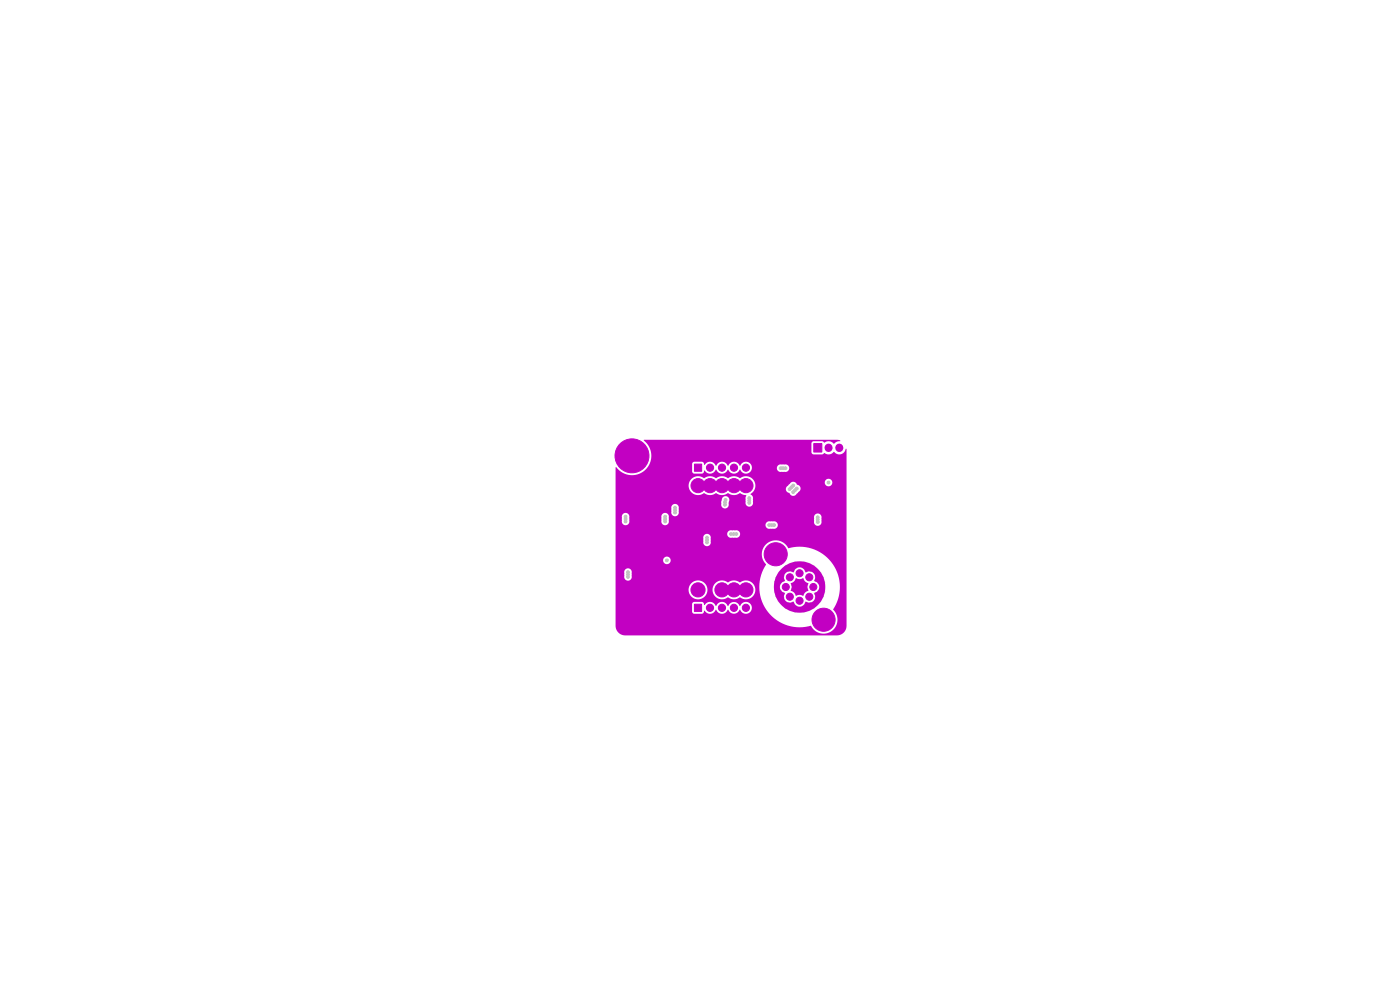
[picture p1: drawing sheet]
<svg xmlns="http://www.w3.org/2000/svg" width="297mm" height="210mm" viewBox="0 0 297 210" stroke-linecap="round" stroke-linejoin="round" font-family="sans-serif">
<g fill="#c200c2" stroke="#c200c2" stroke-width=".21">
<path d="M147.3 128.2h1.5v1.5h-1.5z"/>
<path d="M172.6 94.1h1.7v1.8h-1.7z"/>
<path d="M147.3 98.4h1.6v1.6h-1.6z"/>
<circle cx="172.5" cy="124.5" r=".75"/>
<circle cx="171.7" cy="122.5" r=".75"/>
<circle cx="169.6" cy="121.6" r=".75"/>
<circle cx="167.6" cy="122.5" r=".75"/>
<circle cx="166.7" cy="124.5" r=".75"/>
<circle cx="167.6" cy="126.6" r=".75"/>
<circle cx="169.6" cy="127.4" r=".75"/>
<circle cx="171.7" cy="126.6" r=".75"/>
<circle cx="148.1" cy="125.1" r="1.5"/>
<circle cx="153.2" cy="125.1" r="1.5"/>
<circle cx="155.7" cy="125.1" r="1.5"/>
<circle cx="158.2" cy="125.1" r="1.5"/>
<circle cx="150.6" cy="128.9" r=".76"/>
<circle cx="153.2" cy="128.9" r=".76"/>
<circle cx="155.7" cy="128.9" r=".76"/>
<circle cx="158.2" cy="128.9" r=".76"/>
<circle cx="174.7" cy="131.5" r="2.45"/>
<circle cx="164.6" cy="117.6" r="2.45"/>
<circle cx="134.1" cy="96.7" r="3.6"/>
<circle cx="158.2" cy="103" r="1.5"/>
<circle cx="155.7" cy="103" r="1.5"/>
<circle cx="153.2" cy="103" r="1.5"/>
<circle cx="150.6" cy="103" r="1.5"/>
<circle cx="148.1" cy="103" r="1.5"/>
<circle cx="150.6" cy="99.2" r=".76"/>
<circle cx="153.2" cy="99.2" r=".76"/>
<circle cx="155.7" cy="99.2" r=".76"/>
<circle cx="158.2" cy="99.2" r=".76"/>
</g>
<path d="M175.8 95h.1M178.1 95h.1" fill="none" stroke="#c200c2" stroke-width="1.7"/>
<g fill="#c2c2c2" stroke="#c2c2c2" stroke-width=".21">
<circle cx="159.1" cy="94.8" r=".3"/>
<circle cx="136.1" cy="114.6" r=".3"/>
<circle cx="154.2" cy="116.6" r=".3"/>
<circle cx="165.9" cy="109.7" r=".3"/>
<circle cx="154.2" cy="117.6" r=".3"/>
<circle cx="168" cy="107.1" r=".3"/>
<circle cx="154.2" cy="117.1" r=".3"/>
<circle cx="135.6" cy="114.6" r=".3"/>
<circle cx="135" cy="127.4" r=".3"/>
<circle cx="136.6" cy="114.6" r=".3"/>
<circle cx="165.9" cy="110.7" r=".3"/>
<circle cx="165.9" cy="110.2" r=".3"/>
<circle cx="135.5" cy="127.4" r=".3"/>
<circle cx="168" cy="106.6" r=".3"/>
<circle cx="168" cy="106" r=".3"/>
<circle cx="159.1" cy="95.3" r=".3"/>
<circle cx="136" cy="127.4" r=".3"/>
<circle cx="159.1" cy="95.8" r=".3"/>
<circle cx="141.5" cy="118.9" r=".3"/>
<circle cx="159" cy="106.2" r=".3"/>
<circle cx="159" cy="106.7" r=".3"/>
<circle cx="133.2" cy="121.9" r=".3"/>
<circle cx="153.8" cy="106.6" r=".3"/>
<circle cx="159" cy="105.7" r=".3"/>
<circle cx="143.2" cy="107.7" r=".3"/>
<circle cx="133.2" cy="121.4" r=".3"/>
<circle cx="153.9" cy="106" r=".3"/>
<circle cx="153.8" cy="107.1" r=".3"/>
<circle cx="141.1" cy="109.6" r=".3"/>
<circle cx="133.2" cy="122.4" r=".3"/>
<circle cx="141.1" cy="110.1" r=".3"/>
<circle cx="143.2" cy="108.2" r=".3"/>
<circle cx="143.2" cy="108.7" r=".3"/>
<circle cx="141.1" cy="110.6" r=".3"/>
<circle cx="132.7" cy="110.6" r=".3"/>
<circle cx="150" cy="114.6" r=".3"/>
<circle cx="150" cy="114" r=".3"/>
<circle cx="132.7" cy="110.1" r=".3"/>
<circle cx="132.7" cy="109.6" r=".3"/>
<circle cx="150" cy="115.1" r=".3"/>
<circle cx="165.6" cy="99.3" r=".3"/>
<circle cx="166.1" cy="99.3" r=".3"/>
<circle cx="166.6" cy="99.3" r=".3"/>
<circle cx="175.8" cy="102.4" r=".3"/>
<circle cx="167.7" cy="129.2" r=".3"/>
<circle cx="168.7" cy="129.5" r=".3"/>
<circle cx="173.3" cy="126.8" r=".3"/>
<circle cx="170.7" cy="124.5" r=".3"/>
<circle cx="168.2" cy="124.9" r=".3"/>
<circle cx="167.4" cy="120.9" r=".3"/>
<circle cx="170.6" cy="120.3" r=".3"/>
<circle cx="168.7" cy="128.7" r=".3"/>
<circle cx="166" cy="126.8" r=".3"/>
<circle cx="170.6" cy="128.7" r=".3"/>
<circle cx="173.2" cy="123.1" r=".3"/>
<circle cx="164.6" cy="125.5" r=".3"/>
<circle cx="165.4" cy="125.5" r=".3"/>
<circle cx="170.6" cy="129.5" r=".3"/>
<circle cx="168.2" cy="124.1" r=".3"/>
<circle cx="173.8" cy="123.6" r=".3"/>
<circle cx="164.6" cy="123.6" r=".3"/>
<circle cx="164.9" cy="126.5" r=".3"/>
<circle cx="173.2" cy="126" r=".3"/>
<circle cx="174.6" cy="125.5" r=".3"/>
<circle cx="168.2" cy="121" r=".3"/>
<circle cx="171.9" cy="120.9" r=".3"/>
<circle cx="174.6" cy="123.6" r=".3"/>
<circle cx="166.8" cy="120.3" r=".3"/>
<circle cx="171.6" cy="119.8" r=".3"/>
<circle cx="171.1" cy="121" r=".3"/>
<circle cx="165.4" cy="121.6" r=".3"/>
<circle cx="165.4" cy="123.6" r=".3"/>
<circle cx="171.9" cy="128.2" r=".3"/>
<circle cx="166.1" cy="126" r=".3"/>
<circle cx="167.7" cy="119.8" r=".3"/>
<circle cx="170.2" cy="124.5" r=".3"/>
<circle cx="173.3" cy="122.2" r=".3"/>
<circle cx="173.8" cy="125.5" r=".3"/>
<circle cx="172.5" cy="120.3" r=".3"/>
<circle cx="171" cy="124.9" r=".3"/>
<circle cx="168.7" cy="120.3" r=".3"/>
<circle cx="171" cy="124.1" r=".3"/>
<circle cx="174.3" cy="126.5" r=".3"/>
<circle cx="166.1" cy="123" r=".3"/>
<circle cx="164.9" cy="122.6" r=".3"/>
<circle cx="173.9" cy="121.7" r=".3"/>
<circle cx="174.3" cy="122.6" r=".3"/>
<circle cx="166.7" cy="128.7" r=".3"/>
<circle cx="167.3" cy="128.2" r=".3"/>
<circle cx="166" cy="122.2" r=".3"/>
<circle cx="172.5" cy="128.8" r=".3"/>
<circle cx="169.6" cy="124.5" r=".3"/>
<circle cx="165.4" cy="127.4" r=".3"/>
<circle cx="173.8" cy="127.4" r=".3"/>
<circle cx="171.6" cy="129.2" r=".3"/>
<circle cx="170.6" cy="119.5" r=".3"/>
<circle cx="168.6" cy="124.5" r=".3"/>
<circle cx="169.1" cy="124.5" r=".3"/>
<circle cx="171.1" cy="128.1" r=".3"/>
<circle cx="168.7" cy="119.5" r=".3"/>
<circle cx="168.2" cy="128.1" r=".3"/>
<circle cx="163.2" cy="111.4" r=".3"/>
<circle cx="164.2" cy="111.4" r=".3"/>
<circle cx="169" cy="103.6" r=".3"/>
<circle cx="168.3" cy="104.4" r=".3"/>
<circle cx="163.7" cy="111.4" r=".3"/>
<circle cx="168.7" cy="104" r=".3"/>
<circle cx="168.3" cy="103" r=".3"/>
<circle cx="167.5" cy="103.8" r=".3"/>
<circle cx="156.2" cy="113.3" r=".3"/>
<circle cx="155.1" cy="113.3" r=".3"/>
<circle cx="155.6" cy="113.3" r=".3"/>
<circle cx="167.9" cy="103.4" r=".3"/>
<circle cx="173.5" cy="109.7" r=".3"/>
<circle cx="173.5" cy="110.2" r=".3"/>
<circle cx="173.5" cy="110.7" r=".3"/>
</g>
<g fill="#c200c2">
<path d="M168.8 122.7l.1-.1a1.85 1.85 0 0 0 1.6 .1l.2 .6 .8 .5a1.85 1.85 0 0 0-.1 1.6 1.5 1.5 0 0 0-1 1h-.1a1.85 1.85 0 0 0-1.5-.1 1.6 1.6 0 0 0-1.1-1l.1-.2a1.53 1.53 0 0 0 0-1.4 1.39 1.39 0 0 0 1-1z"/>
<path d="M165.6 120.8a5.5 5.5 0 0 1 8.7 .9 5.5 5.5 0 0 1-3.2 8.1 5.5 5.5 0 0 1-6.9-5.3h1.2l.3 .8 .8 .5a1.33 1.33 0 0 0 .2 1.7 1.33 1.33 0 0 0 1.7 .1 1.31 1.31 0 0 0 1.3 1.1 1.31 1.31 0 0 0 1.2-1.1 1.3 1.3 0 0 0 1.7-.2 1.3 1.3 0 0 0 .1-1.6 1.32 1.32 0 0 0 1.1-1.3 1.32 1.32 0 0 0-1.1-1.3 1.3 1.3 0 0 0-.1-1.7 1.3 1.3 0 0 0-1.7-.1 1.31 1.31 0 0 0-1.3-1.1 1.31 1.31 0 0 0-1.3 1.1 1.3 1.3 0 0 0-1.7 .2 1.3 1.3 0 0 0-.1 1.7 1.32 1.32 0 0 0-1.1 1.2h-1.2a5.5 5.5 0 0 1 1.4-3.7z"/>
<path d="M130.6 99.1h.1a4.1 4.1 0 0 0 7.1-.7h9v1.7l.3 .3 1.9 .1 .3-.3 .1-.4a1.4 1.4 0 0 0 1.3 .7 1.4 1.4 0 0 0 1.2-.9 1.36 1.36 0 0 0 1.3 .9 1.36 1.36 0 0 0 1.3-.9 1.36 1.36 0 0 0 1.2 .9 1.36 1.36 0 0 0 1.3-.9 1.3 1.3 0 0 0 1.4 .9 1.3 1.3 0 0 0 1.1-1.2h5.3v.2a1.28 1.28 0 0 0 1.6 .6 .82 .82 0 0 0 1-.9 .82 .82 0 0 0-1.1-.7h-.5a.8 .8 0 0 0-1 .8l-5.3-.1a1.31 1.31 0 0 0-1.1-1.2 1.31 1.31 0 0 0-1.4 .8 1.36 1.36 0 0 0-1.3-.9 1.36 1.36 0 0 0-1.3 .9 1.36 1.36 0 0 0-1.2-.9 1.36 1.36 0 0 0-1.3 .9 1.38 1.38 0 0 0-1.2-.9 1.38 1.38 0 0 0-1.3 .7l-.2-.5-.3-.2-1.7 .1-.4 .4h-9a4.3 4.3 0 0 0-1.2-5l40.9-.1 .7 .1v.2a1.42 1.42 0 0 0-1.3 .5 1.66 1.66 0 0 0-2.1-.2l-.3-.3h-1.9l-.3 .1-.2 .3v1.9l.2 .4 .3 .1h1.8l.4-.3a1.7 1.7 0 0 0 2.1-.2 1.42 1.42 0 0 0 1.5 .4 1.42 1.42 0 0 0 1.1-1.1l.1 .1v37.4a2.04 2.04 0 0 1-2.1 2.1h-44.9a2.04 2.04 0 0 1-2-2.1v-4.6h16.2v1.7l.3 .3 1.8 .1 .4-.3 .1-.4a1.4 1.4 0 0 0 2.5-.2 1.36 1.36 0 0 0 1.3 .9 1.36 1.36 0 0 0 1.3-.9 1.35 1.35 0 0 0 1.2 .9 1.35 1.35 0 0 0 1.3-.9 1.3 1.3 0 0 0 2 .6 1.3 1.3 0 0 0-.1-2.1 1.3 1.3 0 0 0-2 .8 1.35 1.35 0 0 0-1.2-.9 1.35 1.35 0 0 0-1.3 .9 1.36 1.36 0 0 0-1.2-.9 1.36 1.36 0 0 0-1.3 .8 1.38 1.38 0 0 0-1.2-.8 1.38 1.38 0 0 0-1.3 .6l-.2-.5-.3-.1h-1.7l-.4 .4h-16.2v-3h15.5a2.01 2.01 0 0 0 2 2 2.01 2.01 0 0 0 2-2h1.1v.3a2.08 2.08 0 0 0 3.3 1.3 2.2 2.2 0 0 0 2.5 0 2 2 0 0 0 2.4 .1 2 2 0 0 0 .7-2.3h1v.1a8.7 8.7 0 0 0 11 8.2 2.99 2.99 0 0 0 4.4 1 2.99 2.99 0 0 0 .3-4.6 8.6 8.6 0 0 0-.3-9.8 8.6 8.6 0 0 0-9.3-3.2 2.99 2.99 0 0 0-4.4-1 2.99 2.99 0 0 0-.3 4.6 8.5 8.5 0 0 0-1.4 4.7h-1v-.2a2.12 2.12 0 0 0-3.2-.8 2.2 2.2 0 0 0-2.5 0 2 2 0 0 0-2.1-.2 2 2 0 0 0-1.1 1.8h-1.1v-.3a2.01 2.01 0 0 0-2.2-1.7 2.01 2.01 0 0 0-1.8 2h-15.5v-3.7h1.8v.6a.84 .84 0 0 0 .8 1.2 .84 .84 0 0 0 .8-1.2v-.3a.82 .82 0 0 0-.6-1.1 .82 .82 0 0 0-1 .8h-1.8v-2.5h10.1v.2a.81 .81 0 0 0 1.3 .4 .81 .81 0 0 0-.2-1.4 .81 .81 0 0 0-1.1 .8h-10.1v-4.9h18.6v.7a.84 .84 0 0 0 .8 1.2 .84 .84 0 0 0 .8-1.2v-.4a.79 .79 0 0 0-.6-1h4.1v.2a1.28 1.28 0 0 0 1.6 .5 .84 .84 0 0 0 1.1-.8 .84 .84 0 0 0-1.2-.7h-.5a.8 .8 0 0 0-1 .8h-4.1a.81 .81 0 0 0-1 .7h-18.6v-4.4h1.3v.7a.84 .84 0 0 0 .8 1.1 .84 .84 0 0 0 .8-1.1v-.7h6.8v.3a1.16 1.16 0 0 0 .8 1.5h21.3v.2a1.23 1.23 0 0 0 1.5 .5 .83 .83 0 0 0 1.1-.8 .83 .83 0 0 0-1.1-.7h-.5a.8 .8 0 0 0-1 .8h-21.1l.1-.1a1.65 1.65 0 0 0 .5-1.4v-.2h30.8v.3a1.16 1.16 0 0 0 .8 1.5 1.16 1.16 0 0 0 .8-1.5 .81 .81 0 0 0-.7-1.1 .81 .81 0 0 0-.9 .8h-30.8v-.1a.81 .81 0 0 0-.8-.8 .81 .81 0 0 0-.8 .8h-6.8v-.2a.81 .81 0 0 0-.9-.6 .81 .81 0 0 0-.7 .8h-1.3v-1.9h11.8v.3a1.16 1.16 0 0 0 .8 1.5 1.16 1.16 0 0 0 .8-1.5 .81 .81 0 0 0-.6-1.1 .81 .81 0 0 0-1 .8h-11.8v-1.1h22.4v.1a.84 .84 0 0 0 .8 1.2 .84 .84 0 0 0 .8-1.2 .93 .93 0 0 0 0-1 .93 .93 0 0 0-.9-.4 1.8 1.8 0 0 0-.7 1.3h-22.4v-3.6h15.5v.3a2.08 2.08 0 0 0 3.3 1.3 2.2 2.2 0 0 0 2.6 0 2.2 2.2 0 0 0 2.5 0 2.2 2.2 0 0 0 2.5 0l1.3 .4-.1 1a1.23 1.23 0 0 0 .6 1.5 .98 .98 0 0 0 1-1.3 1.33 1.33 0 0 0-.6-1.4l.6-.5 .3-.5h6.6a.99 .99 0 0 0 .8 .8 .88 .88 0 0 0 .8 .6 .88 .88 0 0 0 .9-.6l.2-.2a.85 .85 0 0 0 .4-.9 .85 .85 0 0 0-.8-.7l-.2-.4h6.2a.81 .81 0 0 0 1.1 .7 .81 .81 0 0 0 .2-1.4 .81 .81 0 0 0-1.3 .5v.2h-6.2a1.17 1.17 0 0 0-1.6 .6l-.3 .3-.2 .5h-6.6l.1-.2a2.06 2.06 0 0 0-.9-2.3 2.06 2.06 0 0 0-2.4 .1 2.2 2.2 0 0 0-2.5 0 2.2 2.2 0 0 0-2.6 0 2.2 2.2 0 0 0-2.5 0 2 2 0 0 0-2.1-.2 2 2 0 0 0-1.1 1.8h-15.5z"/>
</g>
</svg>
